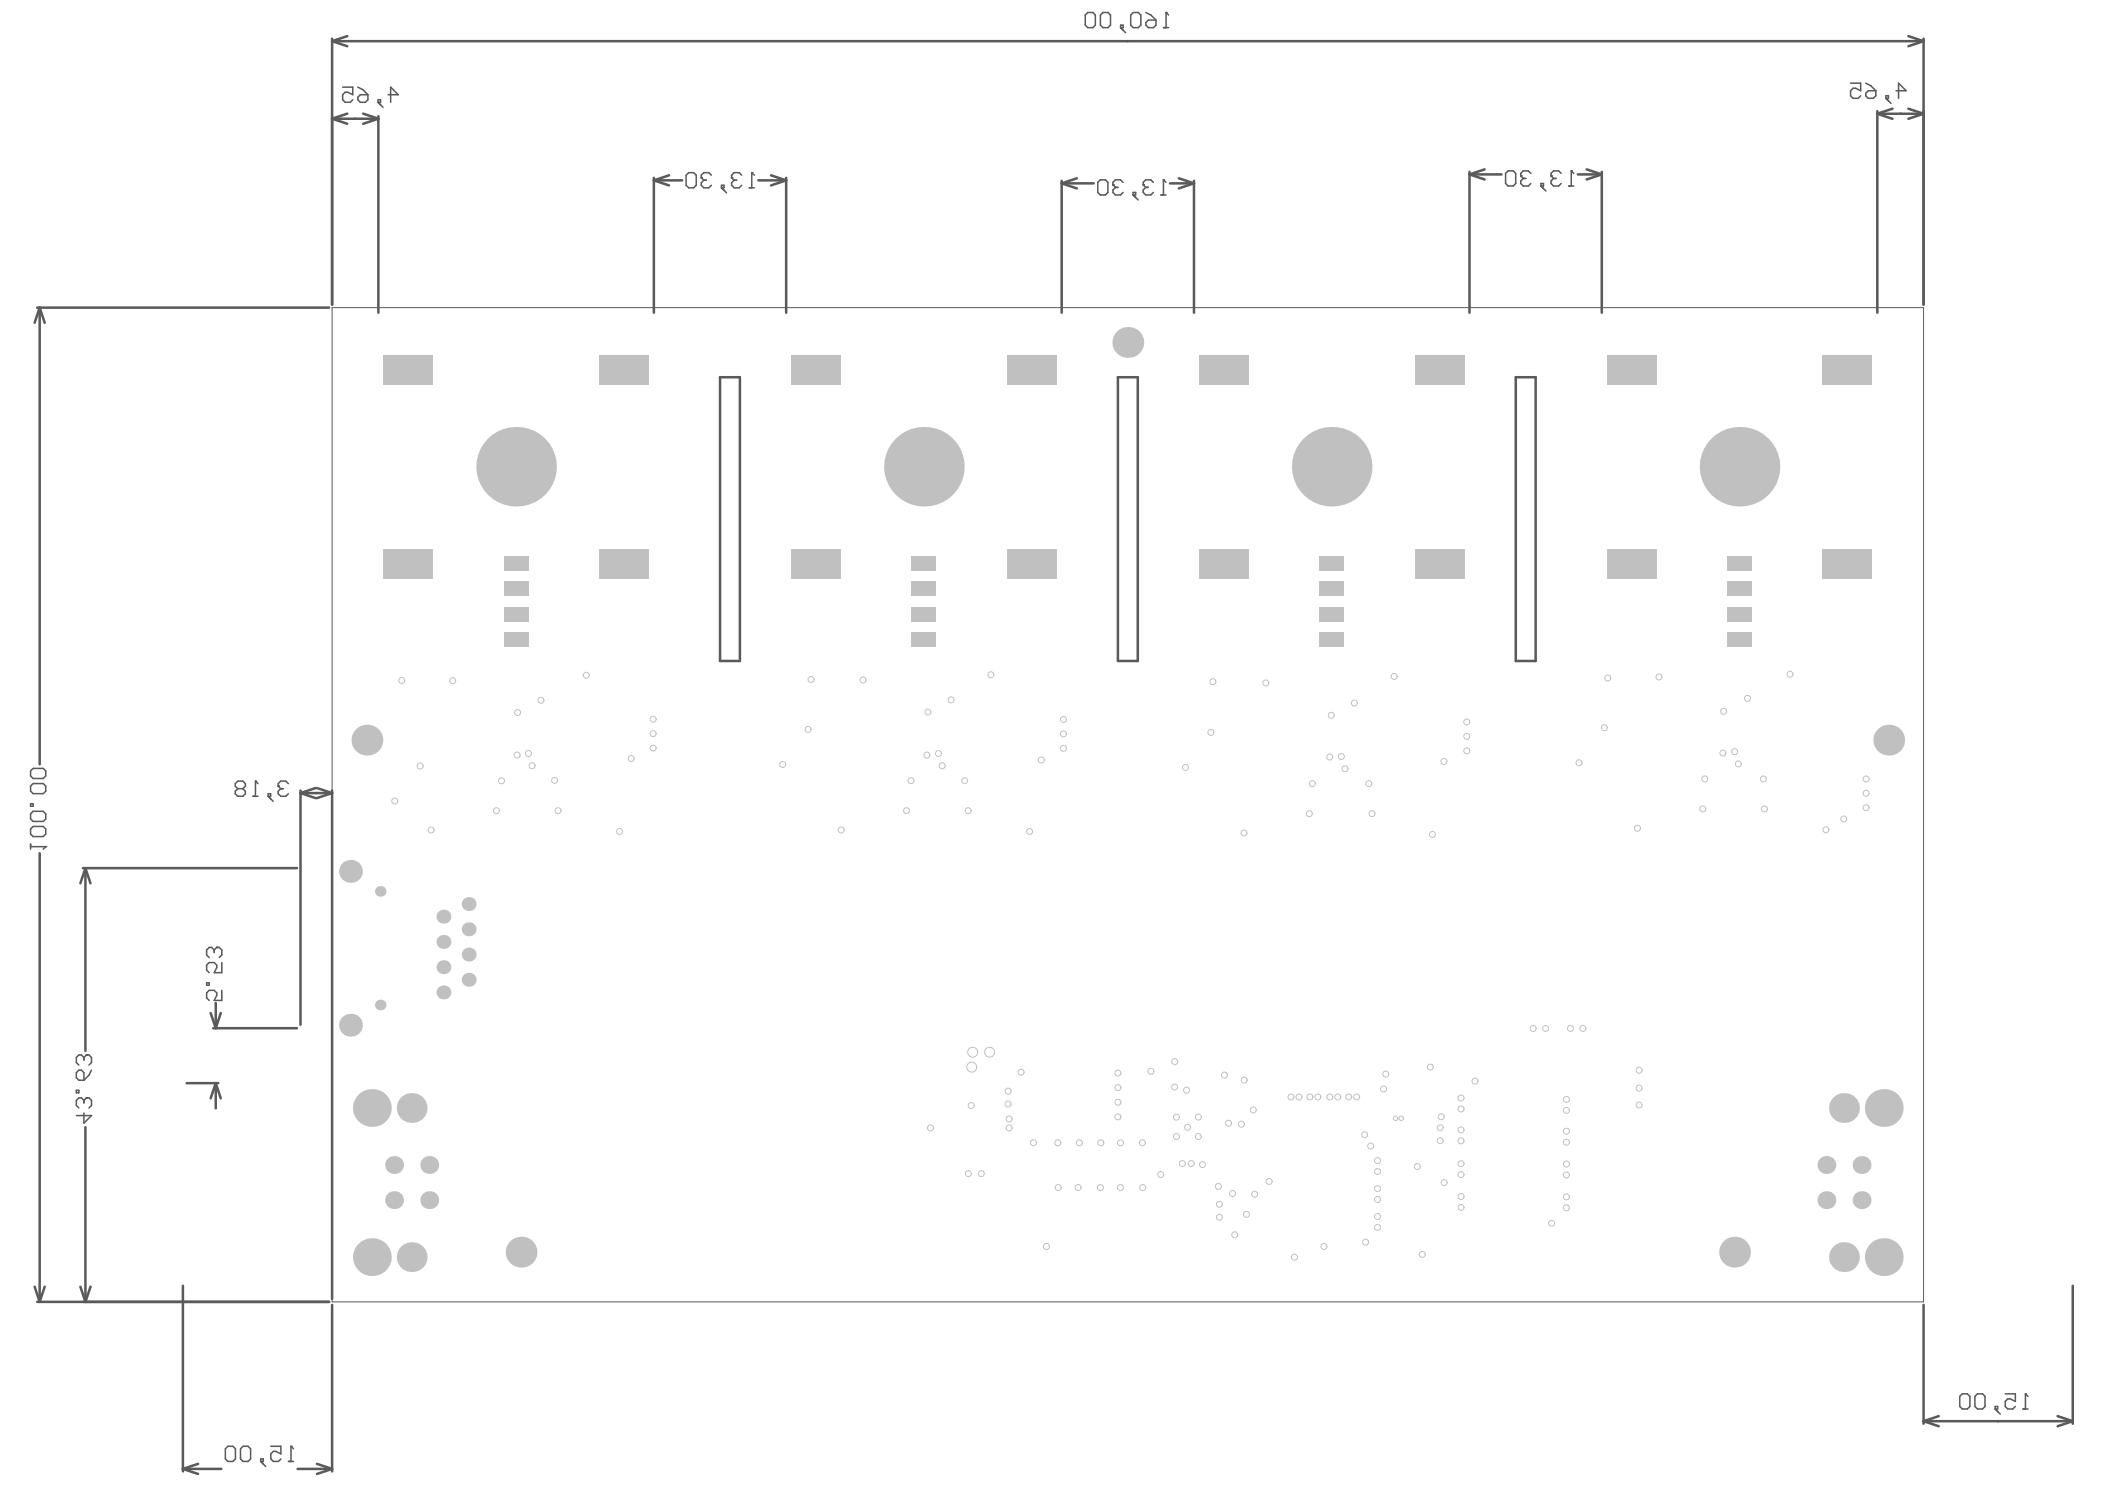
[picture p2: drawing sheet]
<svg xmlns="http://www.w3.org/2000/svg" width="297mm" height="210mm" viewBox="0 0 297 210" stroke-linecap="round" stroke-linejoin="round" font-family="sans-serif">
<g fill="none" stroke="#5a5a5a" stroke-width=".36">
<path d="M46.9 16.7l2.1 .8M46.9 16.7h6.5M46.9 5.5v37.5M46.9 5.8l2.1 .7M46.9 5.8h224.5M49 16l-2.1 .7M49 5.1l-2.1 .7M51.3 16l2.1 .7M53.4 16.7l-2.1 .8M53.4 16.4v27.7M264.9 16l2.1 .8M264.9 16h6.5"/>
<path d="M264.9 15.7v28.4M267 15.3l-2.1 .7M269.3 15.3l2.1 .7M269.3 5.1l2.1 .7M271.4 5.5v37.5M271.4 16l-2.1 .8M271.4 5.8l-2.1 .7M92.3 25.4l2.1 .8M92.3 25.4h3.9M92.3 25.1v19M94.4 24.7l-2.1 .7M107 25.4h3.9"/>
<path d="M108.8 24.7l2.1 .7M110.9 25.4l-2.1 .8M110.9 25.1v19M149.8 25.9l2.2 .7M149.8 25.9h4.5M149.8 25.5v18.6M152 25.2l-2.2 .7M165.1 25.9h3.4M166.3 25.2l2.2 .7M168.5 25.9l-2.2 .7M168.5 25.5v18.6M207.4 24.6l2.1 .7"/>
<path d="M207.4 24.6h4.5M207.4 24.2v19.9M209.5 23.9l-2.1 .7M222.6 24.6h3.4M223.9 23.9l2.1 .7M226 24.6l-2.1 .7M226 24.2v19.9M5.2 43.4h41.2M5.6 43.4l-.7 2.1M5.6 43.4l.7 2.1M5.6 43.4v64.4M42.4 111.9l2.1 .7"/>
<path d="M42.4 111.9h4.5M42.4 111.5v33M44.5 111.2l-2.1 .7M44.7 111.2l2.2 .7M46.9 111.5v71.7M46.9 111.9l-2.2 .7M5.6 120.4v63.2M11.7 122.5h30.2M12.1 122.5l-.8 2.1M12.1 122.5l.7 2.1M12.1 122.5v25.7M12.1 159v24.6"/>
<path d="M26.3 152.8h4.5M29.7 142.9l.7 2.1M30.1 145h11.8M30.4 152.8l-.7 2.1M30.4 152.8l.8 2.1M30.4 141.5v3.5M30.4 152.8v3.6M31.2 142.9l-.8 2.1M4.9 181.5l.7 2.1M5.2 183.6h41.2M6.3 181.5l-.7 2.1M11.3 181.5l.8 2.1"/>
<path d="M12.8 181.5l-.7 2.1M25.8 181.4v26.2M46.9 184.1v23.5M271.4 184.1v16.7M273.6 199.8l-2.2 .7M290.4 199.8l2.1 .7M292.5 181.4v19.4M25.8 207.2l2.1 .7M25.8 207.2h5.4M27.9 206.5l-2.1 .7M42 207.2h4.9M44.7 206.5l2.2 .7"/>
<path d="M46.9 207.2l-2.2 .7M271.4 200.5l2.2 .7M271.4 200.5h21.1M292.5 200.5l-2.1 .7"/>
</g>
<g fill="none" stroke="#5a5a5a" stroke-width=".21">
<path d="M48.4 12.3h1.4v1.1l-.7-.4h-.4l-.3 .4v.7l.3 .3h.7l.4-.3M50.5 13.7l.3-.3h1.1v.7l-.3 .3h-.8l-.3-.3zM50.5 12.3l.7 .3 .7 .8M53.3 14.4l.8 .7M53.3 14.1h.4v.3h-.4zM54.8 13.4h1.4l-1.1-1.1v2.1M153.1 2.1l.4-.3h.7l.4 .3v1.4l-.4 .4h-.7l-.4-.4zM155.3 2.1l.3-.3h.7l.4 .3v1.4l-.4 .4h-.7l-.3-.4zM158.1 3.5h.4v.4h-.4zM158.1 3.9l.7 .7M159.6 2.1l.3-.3h.7l.4 .3v1.4l-.4 .4h-.7l-.3-.4zM161.7 3.2l.4-.4h1v.7l-.3 .4h-.7l-.4-.4z"/>
<path d="M161.7 1.8l.7 .3 .7 .7M164.2 3.9h.7M164.5 1.8h.1M164.5 1.8v2.1M164.5 1.8l.4 .3M261.1 11.7h1.5v1.1l-.8-.4h-.3l-.4 .4v.7l.4 .4h.7l.4-.4M263.3 13.2l.3-.4h1.1v.7l-.4 .4h-.7l-.3-.4zM263.3 11.7l.7 .4 .7 .7M266.1 13.9l.7 .7M266.1 13.5h.4v.4h-.4zM267.6 12.8h1.4l-1.1-1.1v2.2M96.8 24.7l.4-.3h.7l.3 .3v1.4l-.3 .4h-.7l-.4-.4z"/>
<path d="M99 25.1h.1M99 25.1l.3 .3M99.3 25.4l-.3 .4v.3l.3 .4h.7l.4-.4M99.3 25.4h.4M100.4 24.7l-.4-.3h-.7l-.3 .3v.4M101.8 26.1h.4v.4h-.4zM101.8 26.5l.7 .7M103.2 25.1h.1M103.2 25.1l.4 .3M103.6 25.4l-.4 .4v.3l.4 .4h.7l.4-.4M103.6 25.4h.3M104.7 24.7l-.4-.3h-.7l-.4 .3v.4"/>
<path d="M105.7 26.5h.7M106.1 24.4h.1M106.1 24.4v2.1M106.1 24.4l.3 .3M154.9 25.7l.4-.3h.7l.3 .3v1.4l-.3 .4h-.7l-.4-.4zM157 26.1h.1M157 26.1l.4 .3M157.4 26.4l-.4 .4v.3l.4 .4h.7l.4-.4M157.4 26.4h.4M158.5 25.7l-.4-.3h-.7l-.4 .3v.4M159.9 27.1h.4v.4h-.4zM159.9 27.5l.7 .7"/>
<path d="M161.3 26.1h.1M161.3 26.1l.4 .3M161.7 26.4l-.4 .4v.3l.4 .4h.7l.3-.4M161.7 26.4h.3M162.7 25.7l-.3-.3h-.7l-.4 .3v.4M163.8 27.5h.7M164.2 25.4h.1M164.2 25.4v2.1M164.2 25.4l.3 .3M212.5 24.5l.3-.4h.7l.4 .4v1.4l-.4 .3h-.7l-.3-.3zM214.6 24.8h.1M214.6 24.8l.4 .4"/>
<path d="M215 25.2l-.4 .3v.4l.4 .3h.7l.3-.3M215 25.2h.3M216 24.5l-.3-.4h-.7l-.4 .4v.3M217.4 25.9h.4v.3h-.4zM217.4 26.2l.8 .8M218.9 24.8h.1M218.9 24.8l.3 .4M219.2 25.2l-.3 .3v.4l.3 .3h.7l.4-.3M219.2 25.2h.4M220.3 24.5l-.4-.4h-.7l-.3 .4v.3M221.4 26.2h.7M221.7 24.1h.1"/>
<path d="M221.7 24.1v2.1M221.7 24.1l.4 .4M4.3 110.9l.4-.4h1.4l.4 .4v.7l-.4 .4h-1.4l-.4-.4zM4.3 108.8l.4-.4h1.4l.4 .4v.7l-.4 .3h-1.4l-.4-.3zM4.3 113.4h.4v.3h-.4zM4.3 114.8l.4-.4h1.4l.4 .4v.7l-.4 .4h-1.4l-.4-.4zM4.3 116.9l.4-.3h1.4l.4 .3v.8l-.4 .3h-1.4l-.4-.3zM4.3 119.1v.7M4.3 119.4h2.2M6.5 119.4h.1M6.5 119.4l-.4 .4M33.6 111.3l-.4-.4v-.4l.4-.3h.7l.3 .3v.4l-.3 .4"/>
<path d="M33.6 111.3h.7M33.6 111.3l-.4 .3v.4l.4 .3h.7l.3-.3v-.4l-.3-.3M35.7 112.3h.7M36.1 110.2h.1M36.1 110.2v2.1M36.1 110.2l.3 .3M37.8 112h.4v.3h-.4zM37.8 112.3l.7 .7M39.3 110.9h.1M39.3 110.9l.3 .4M39.6 111.3l-.3 .3v.4l.3 .3h.7l.4-.3M39.6 111.3h.4"/>
<path d="M40.7 110.5l-.4-.3h-.7l-.3 .3v.4M29.2 138.6h.3v.4h-.3zM30.2 134l-.3-.4h-.4l-.3 .4v.7l.3 .4M30.2 134v.4M30.6 133.6h.1M30.6 133.6h.3l.4 .4v.7l-.4 .4M30.6 133.6l-.4 .4M31.3 135.8v1.4h-1.1l.4-.7v-.4l-.4-.3h-.7l-.3 .3v.8l.3 .3M31.3 139.7v1.4h-1.1l.4-.7v-.3l-.4-.4h-.7l-.3 .4v.7l.3 .3M10.8 151.3l.3-.3h.4l.3 .3v1.1h-.7l-.3-.4zM10.8 153.8h.3v.4h-.3zM11.8 157v1.4l1.1-1h-2.1"/>
<path d="M11.8 149.2v.3M11.8 155.2v.4M11.8 155.2l-.3-.3h-.4l-.3 .3v.7l.3 .4M11.8 149.2l-.3-.4h-.4l-.3 .4v.7l.3 .3M12.2 154.9h.1M12.2 148.8h.1M12.2 154.9h.4l.3 .3v.7l-.3 .4M12.2 148.8h.4l.3 .4v.7l-.3 .3M12.2 154.9l-.4 .3M12.2 148.8l-.4 .4M12.9 151l-.3 .7-.8 .7M276.5 197l.4-.4h.7l.4 .4v1.4l-.4 .4h-.7l-.4-.4z"/>
<path d="M278.7 197l.3-.4h.8l.3 .4v1.4l-.3 .4h-.8l-.3-.4zM281.5 198.4h.4v.4h-.4zM281.5 198.8l.7 .7M283 196.6h1.4v1.1l-.7-.4h-.4l-.3 .4v.7l.3 .4h.7l.4-.4M285.5 198.8h.7M285.8 196.6h.1M285.8 196.6v2.2M285.8 196.6l.4 .4M32.2 204h.7l.3 .4v1.4l-.3 .4h-.7l-.4-.4v-1.4zM34.3 204h.7l.4 .4v1.4l-.4 .4h-.7l-.4-.4v-1.4zM36.8 205.8h.3v.4h-.3zM36.8 206.2l.7 .7"/>
<path d="M38.2 204h1.4v1.1l-.7-.4h-.3l-.4 .4v.7l.4 .4h.7l.3-.4M40.7 206.2h.7M41.1 204h.1M41.1 204v2.2M41.1 204l.3 .4"/>
</g>
<g fill="none" stroke="#c0c0c0" stroke-width=".14">
<circle cx="56.7" cy="96" r=".42"/>
<circle cx="63.9" cy="96" r=".42"/>
<circle cx="76.3" cy="98.8" r=".42"/>
<circle cx="82.7" cy="95.3" r=".42"/>
<circle cx="114.4" cy="95.9" r=".42"/>
<circle cx="121.8" cy="95.9" r=".42"/>
<circle cx="134.2" cy="98.7" r=".42"/>
<circle cx="139.8" cy="95.2" r=".42"/>
<circle cx="171.2" cy="96.2" r=".42"/>
<circle cx="178.6" cy="96.3" r=".42"/>
<circle cx="191.1" cy="99.2" r=".42"/>
<circle cx="196.7" cy="95.4" r=".42"/>
<circle cx="226.9" cy="95.6" r=".42"/>
<circle cx="234.1" cy="95.5" r=".42"/>
<circle cx="246.6" cy="98.5" r=".42"/>
<circle cx="252.6" cy="95.1" r=".42"/>
<circle cx="55.7" cy="113" r=".42"/>
<circle cx="59.3" cy="108.1" r=".42"/>
<circle cx="60.8" cy="117.1" r=".42"/>
<circle cx="70" cy="114.4" r=".42"/>
<circle cx="70.8" cy="110.1" r=".42"/>
<circle cx="73" cy="106.5" r=".42"/>
<circle cx="73" cy="100.5" r=".42"/>
<circle cx="74.6" cy="106.3" r=".42"/>
<circle cx="75.1" cy="108" r=".42"/>
<circle cx="78.3" cy="110.1" r=".42"/>
<circle cx="78.7" cy="114.4" r=".42"/>
<circle cx="87.4" cy="117.3" r=".42"/>
<circle cx="89.1" cy="107" r=".42"/>
<circle cx="92.2" cy="105.5" r=".42"/>
<circle cx="92.2" cy="103.5" r=".42"/>
<circle cx="92.2" cy="101.5" r=".42"/>
<circle cx="110.4" cy="107.8" r=".42"/>
<circle cx="114" cy="102.9" r=".42"/>
<circle cx="118.7" cy="117.1" r=".42"/>
<circle cx="127.9" cy="114.4" r=".42"/>
<circle cx="128.6" cy="110.1" r=".42"/>
<circle cx="130.8" cy="106.5" r=".42"/>
<circle cx="130.9" cy="100.4" r=".42"/>
<circle cx="132.4" cy="106.3" r=".42"/>
<circle cx="133" cy="108" r=".42"/>
<circle cx="136.1" cy="110.1" r=".42"/>
<circle cx="136.6" cy="114.4" r=".42"/>
<circle cx="145.3" cy="117.3" r=".42"/>
<circle cx="146.9" cy="107.2" r=".42"/>
<circle cx="150.1" cy="103.5" r=".42"/>
<circle cx="150.1" cy="101.5" r=".42"/>
<circle cx="150.1" cy="105.6" r=".42"/>
<circle cx="167.3" cy="108.3" r=".42"/>
<circle cx="170.9" cy="103.3" r=".42"/>
<circle cx="175.5" cy="117.5" r=".42"/>
<circle cx="184.8" cy="114.8" r=".42"/>
<circle cx="185.2" cy="110.5" r=".42"/>
<circle cx="187.6" cy="106.8" r=".42"/>
<circle cx="187.9" cy="100.9" r=".42"/>
<circle cx="189.3" cy="106.7" r=".42"/>
<circle cx="189.8" cy="108.4" r=".42"/>
<circle cx="193.2" cy="110.5" r=".42"/>
<circle cx="193.6" cy="114.8" r=".42"/>
<circle cx="202.1" cy="117.7" r=".42"/>
<circle cx="203.7" cy="107.4" r=".42"/>
<circle cx="207" cy="103.9" r=".42"/>
<circle cx="207" cy="101.8" r=".42"/>
<circle cx="207" cy="105.9" r=".42"/>
<circle cx="222.8" cy="107.6" r=".42"/>
<circle cx="226.4" cy="102.7" r=".42"/>
<circle cx="231.1" cy="116.8" r=".42"/>
<circle cx="240.3" cy="114.1" r=".42"/>
<circle cx="240.6" cy="109.9" r=".42"/>
<circle cx="243.1" cy="106.2" r=".42"/>
<circle cx="243.2" cy="100.3" r=".42"/>
<circle cx="244.8" cy="106" r=".42"/>
<circle cx="245.3" cy="107.8" r=".42"/>
<circle cx="248.8" cy="109.9" r=".42"/>
<circle cx="249" cy="114.1" r=".42"/>
<circle cx="257.7" cy="117" r=".42"/>
<circle cx="260.2" cy="115.5" r=".42"/>
<circle cx="263.3" cy="113.9" r=".42"/>
<circle cx="263.3" cy="111.9" r=".42"/>
<circle cx="263.3" cy="109.9" r=".42"/>
<circle cx="131.3" cy="159.1" r=".42"/>
<circle cx="137" cy="155.9" r=".42"/>
<circle cx="137.1" cy="150.5" r=".7"/>
<circle cx="137.3" cy="148.4" r=".7"/>
<circle cx="139.6" cy="148.4" r=".7"/>
<circle cx="142.3" cy="155.7" r=".42"/>
<circle cx="142.3" cy="153.9" r=".42"/>
<circle cx="142.4" cy="157.8" r=".42"/>
<circle cx="142.4" cy="159.1" r=".42"/>
<circle cx="144.1" cy="151.2" r=".42"/>
<circle cx="157.8" cy="153.4" r=".42"/>
<circle cx="157.8" cy="155.5" r=".42"/>
<circle cx="157.8" cy="151.4" r=".42"/>
<circle cx="157.8" cy="157.5" r=".42"/>
<circle cx="162.4" cy="151.1" r=".42"/>
<circle cx="165.8" cy="153.3" r=".42"/>
<circle cx="165.8" cy="149.7" r=".42"/>
<circle cx="166" cy="157.6" r=".42"/>
<circle cx="167.4" cy="153.8" r=".42"/>
<circle cx="167.6" cy="159" r=".42"/>
<circle cx="169.1" cy="157.6" r=".42"/>
<circle cx="172.8" cy="151.7" r=".42"/>
<circle cx="173.4" cy="158.5" r=".42"/>
<circle cx="175.2" cy="158.6" r=".42"/>
<circle cx="175.6" cy="152.4" r=".42"/>
<circle cx="176.8" cy="156.6" r=".42"/>
<circle cx="182.2" cy="154.7" r=".42"/>
<circle cx="183.3" cy="154.7" r=".42"/>
<circle cx="184.8" cy="154.7" r=".42"/>
<circle cx="186" cy="154.7" r=".42"/>
<circle cx="187.7" cy="154.7" r=".42"/>
<circle cx="188.8" cy="154.7" r=".42"/>
<circle cx="190.3" cy="154.7" r=".42"/>
<circle cx="191.4" cy="154.7" r=".42"/>
<circle cx="195.2" cy="153.6" r=".42"/>
<circle cx="195.5" cy="151.5" r=".42"/>
<circle cx="196.9" cy="157.8" r=".32"/>
<circle cx="197.7" cy="157.8" r=".32"/>
<circle cx="201.8" cy="150.5" r=".42"/>
<circle cx="203.2" cy="159.1" r=".42"/>
<circle cx="203.4" cy="157.5" r=".42"/>
<circle cx="206.2" cy="154.9" r=".42"/>
<circle cx="206.2" cy="156.4" r=".42"/>
<circle cx="206.2" cy="159.4" r=".42"/>
<circle cx="208.1" cy="152.5" r=".42"/>
<circle cx="216.3" cy="145.1" r=".42"/>
<circle cx="218.1" cy="145.1" r=".42"/>
<circle cx="221" cy="156.6" r=".42"/>
<circle cx="221" cy="155.1" r=".42"/>
<circle cx="221" cy="159.6" r=".42"/>
<circle cx="221.6" cy="145.1" r=".42"/>
<circle cx="223.4" cy="145.1" r=".42"/>
<circle cx="231.3" cy="151" r=".42"/>
<circle cx="231.3" cy="155.9" r=".42"/>
<circle cx="231.3" cy="153.5" r=".42"/>
<circle cx="136.6" cy="165.6" r=".42"/>
<circle cx="138.5" cy="165.6" r=".42"/>
<circle cx="145.8" cy="161.2" r=".42"/>
<circle cx="147.7" cy="175.8" r=".42"/>
<circle cx="149.3" cy="161.2" r=".42"/>
<circle cx="149.3" cy="167.5" r=".42"/>
<circle cx="152.1" cy="167.5" r=".42"/>
<circle cx="152.3" cy="161.2" r=".42"/>
<circle cx="155.3" cy="167.5" r=".42"/>
<circle cx="155.3" cy="161.2" r=".42"/>
<circle cx="158.1" cy="167.5" r=".42"/>
<circle cx="158.1" cy="161.2" r=".42"/>
<circle cx="161.2" cy="161.2" r=".42"/>
<circle cx="161.3" cy="167.5" r=".42"/>
<circle cx="163.8" cy="165.7" r=".42"/>
<circle cx="166" cy="160.3" r=".42"/>
<circle cx="166.8" cy="164.1" r=".42"/>
<circle cx="168.1" cy="164.1" r=".42"/>
<circle cx="169.1" cy="160.3" r=".42"/>
<circle cx="169.7" cy="164.3" r=".42"/>
<circle cx="171.9" cy="167.4" r=".42"/>
<circle cx="172.1" cy="169.9" r=".42"/>
<circle cx="172.1" cy="171.7" r=".42"/>
<circle cx="173.9" cy="168.4" r=".42"/>
<circle cx="174.2" cy="174.2" r=".42"/>
<circle cx="175.9" cy="171.3" r=".42"/>
<circle cx="177" cy="168.5" r=".42"/>
<circle cx="179.1" cy="166.7" r=".42"/>
<circle cx="182.7" cy="177.3" r=".42"/>
<circle cx="186.8" cy="175.8" r=".42"/>
<circle cx="192.6" cy="160.1" r=".42"/>
<circle cx="192.7" cy="175.2" r=".42"/>
<circle cx="193.4" cy="161.7" r=".42"/>
<circle cx="194.4" cy="171.6" r=".42"/>
<circle cx="194.4" cy="165.3" r=".42"/>
<circle cx="194.4" cy="169.2" r=".42"/>
<circle cx="194.4" cy="173.1" r=".42"/>
<circle cx="194.4" cy="167.7" r=".42"/>
<circle cx="194.4" cy="163.7" r=".42"/>
<circle cx="200" cy="164.6" r=".42"/>
<circle cx="200.7" cy="177" r=".42"/>
<circle cx="203.2" cy="160.9" r=".42"/>
<circle cx="203.8" cy="166.8" r=".42"/>
<circle cx="206.2" cy="164.2" r=".42"/>
<circle cx="206.2" cy="168.8" r=".42"/>
<circle cx="206.2" cy="170.3" r=".42"/>
<circle cx="206.2" cy="165.7" r=".42"/>
<circle cx="206.2" cy="160.9" r=".42"/>
<circle cx="218.9" cy="172.6" r=".42"/>
<circle cx="221" cy="168.8" r=".42"/>
<circle cx="221" cy="170.4" r=".42"/>
<circle cx="221" cy="165.8" r=".42"/>
<circle cx="221" cy="164.2" r=".42"/>
<circle cx="221" cy="161.1" r=".42"/>
</g>
<g fill="#c0c0c0">
<circle cx="265.8" cy="177.3" r="2.67"/>
<circle cx="260.2" cy="177.3" r="2.1"/>
<circle cx="244.8" cy="176.6" r="2.17"/>
<circle cx="257.7" cy="169.3" r="1.26"/>
<circle cx="262.7" cy="169.3" r="1.26"/>
<circle cx="265.8" cy="156.3" r="2.67"/>
<circle cx="262.7" cy="164.3" r="1.26"/>
<circle cx="260.2" cy="156.3" r="2.1"/>
<circle cx="257.7" cy="164.3" r="1.26"/>
<circle cx="266.5" cy="104.4" r="2.17"/>
<circle cx="245.5" cy="65.8" r="5.6"/>
<circle cx="187.9" cy="65.8" r="5.6"/>
<circle cx="159.1" cy="48.3" r="2.17"/>
<circle cx="73.5" cy="176.6" r="2.17"/>
<circle cx="66.1" cy="138.2" r=".98"/>
<circle cx="66.1" cy="134.7" r=".98"/>
<circle cx="66.1" cy="131.1" r=".98"/>
<circle cx="66.1" cy="127.5" r=".98"/>
<circle cx="62.6" cy="140" r=".98"/>
<circle cx="62.6" cy="136.4" r=".98"/>
<circle cx="62.6" cy="132.9" r=".98"/>
<circle cx="62.6" cy="129.3" r=".98"/>
<circle cx="60.6" cy="164.3" r="1.26"/>
<circle cx="60.6" cy="169.3" r="1.26"/>
<circle cx="58.1" cy="177.3" r="2.1"/>
<circle cx="58.1" cy="156.3" r="2.1"/>
<circle cx="55.6" cy="169.3" r="1.26"/>
<circle cx="55.6" cy="164.3" r="1.26"/>
<circle cx="53.7" cy="141.8" r=".75"/>
<circle cx="53.7" cy="125.7" r=".75"/>
<circle cx="52.5" cy="177.3" r="2.67"/>
<circle cx="52.5" cy="156.3" r="2.67"/>
<circle cx="49.5" cy="144.6" r="1.61"/>
<circle cx="49.5" cy="122.9" r="1.61"/>
<circle cx="130.4" cy="65.8" r="5.6"/>
<circle cx="72.8" cy="65.8" r="5.6"/>
<circle cx="51.8" cy="104.4" r="2.17"/>
</g>
<g fill="#c0c0c0">
<path d="M257.2 50.1h7v4.2h-7z" fill-rule="evenodd"/>
<path d="M257.2 77.4h7v4.2h-7z" fill-rule="evenodd"/>
<path d="M243.7 78.5h3.5v2.1h-3.5z" fill-rule="evenodd"/>
<path d="M243.7 82h3.5v2.1h-3.5z" fill-rule="evenodd"/>
<path d="M243.7 85.6h3.5v2.1h-3.5z" fill-rule="evenodd"/>
<path d="M243.7 89.1h3.5v2.2h-3.5z" fill-rule="evenodd"/>
<path d="M226.7 77.4h7v4.2h-7z" fill-rule="evenodd"/>
<path d="M226.7 50.1h7v4.2h-7z" fill-rule="evenodd"/>
<path d="M199.6 77.4h7.1v4.2h-7.1z" fill-rule="evenodd"/>
<path d="M199.6 50.1h7.1v4.2h-7.1z" fill-rule="evenodd"/>
<path d="M186.2 85.6h3.5v2.1h-3.5z" fill-rule="evenodd"/>
<path d="M186.2 82h3.5v2.1h-3.5z" fill-rule="evenodd"/>
<path d="M186.2 89.1h3.5v2.2h-3.5z" fill-rule="evenodd"/>
<path d="M186.2 78.5h3.5v2.1h-3.5z" fill-rule="evenodd"/>
<path d="M169.2 77.4h7v4.2h-7z" fill-rule="evenodd"/>
<path d="M169.2 50.1h7v4.2h-7z" fill-rule="evenodd"/>
<path d="M142.1 50.1h7v4.2h-7z" fill-rule="evenodd"/>
<path d="M142.1 77.4h7v4.2h-7z" fill-rule="evenodd"/>
<path d="M128.6 85.6h3.5v2.1h-3.5z" fill-rule="evenodd"/>
<path d="M128.6 89.1h3.5v2.2h-3.5z" fill-rule="evenodd"/>
<path d="M128.6 78.5h3.5v2.1h-3.5z" fill-rule="evenodd"/>
<path d="M128.6 82h3.5v2.1h-3.5z" fill-rule="evenodd"/>
<path d="M111.6 77.4h7.1v4.2h-7.1z" fill-rule="evenodd"/>
<path d="M111.6 50.1h7.1v4.2h-7.1z" fill-rule="evenodd"/>
<path d="M84.5 77.4h7.1v4.2h-7.1z" fill-rule="evenodd"/>
<path d="M84.5 50.1h7.1v4.2h-7.1z" fill-rule="evenodd"/>
<path d="M71.1 78.5h3.5v2.1h-3.5z" fill-rule="evenodd"/>
<path d="M71.1 89.1h3.5v2.2h-3.5z" fill-rule="evenodd"/>
<path d="M71.1 85.6h3.5v2.1h-3.5z" fill-rule="evenodd"/>
<path d="M71.1 82h3.5v2.1h-3.5z" fill-rule="evenodd"/>
<path d="M54.1 50.1h7v4.2h-7z" fill-rule="evenodd"/>
<path d="M54.1 77.4h7v4.2h-7z" fill-rule="evenodd"/>
</g>
<path d="M101.6 53.2h2.8v40h-2.8zM157.7 53.2h2.9v40h-2.9zM213.9 53.2h2.8v40h-2.8z" fill="none" stroke="#5a5a5a" stroke-width=".36"/>
<path d="M46.9 43.4h224.5v140.2h-224.5z" fill="none" stroke="#5a5a5a" stroke-width=".14"/>
</svg>
